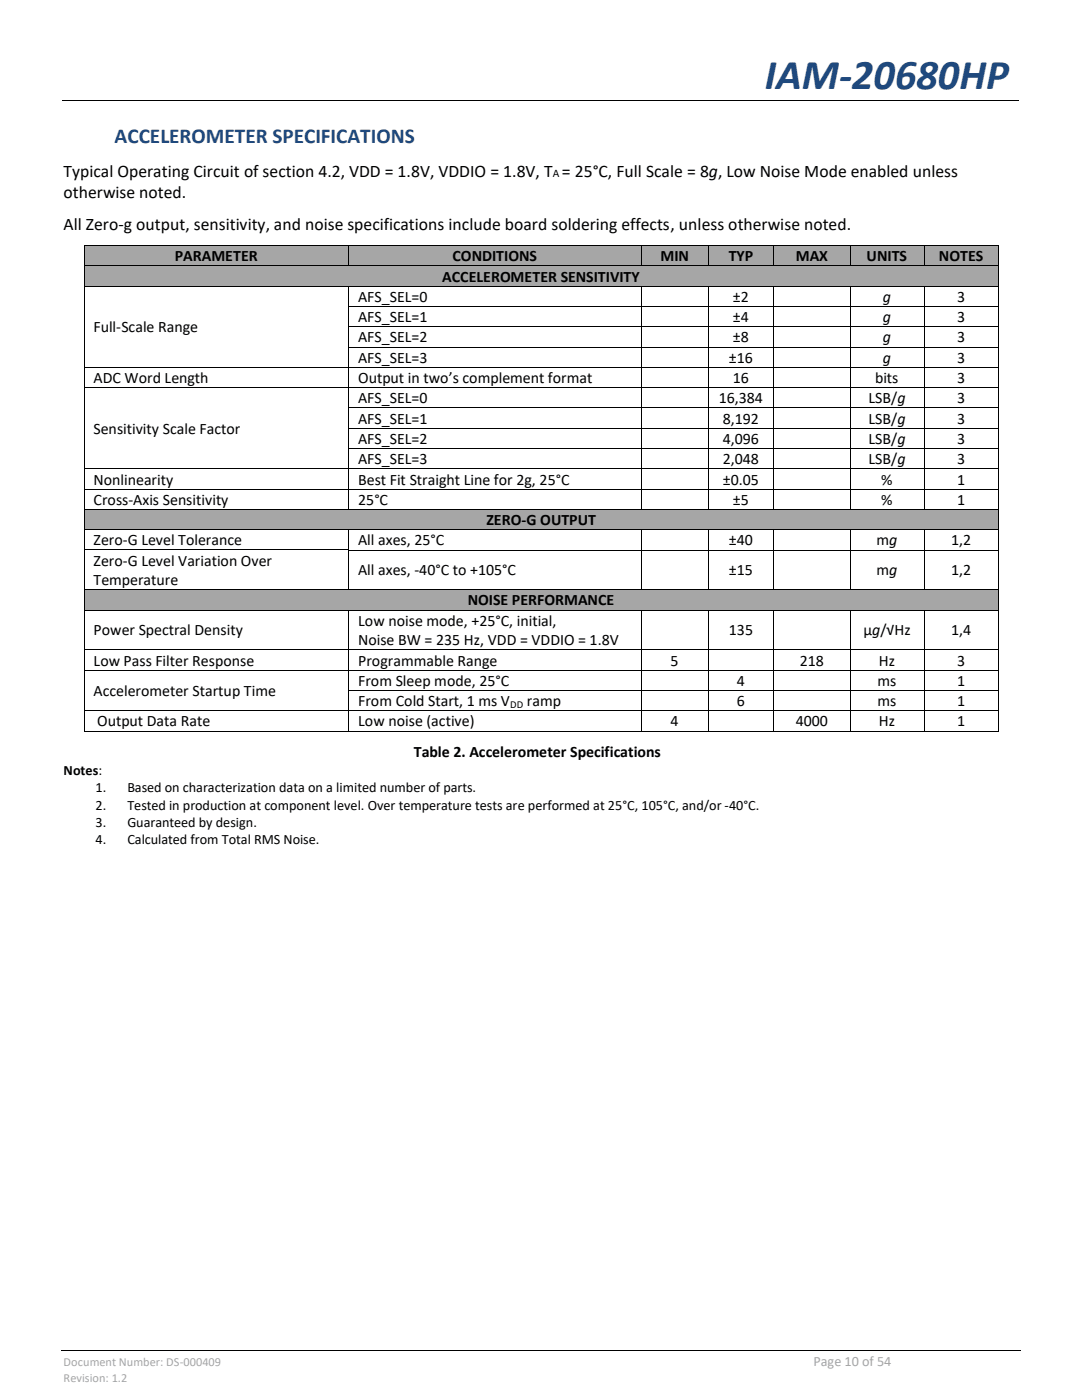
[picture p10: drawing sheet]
<svg xmlns="http://www.w3.org/2000/svg" width="216mm" height="279mm" viewBox="0 0 216 279" stroke-linecap="round" stroke-linejoin="round" font-family="sans-serif">
<defs><g id="words">
<text font-size="8.5" fill="#1f497d" x="152.6" y="17.8">IAM-20680HP</text>
<text font-size="4.2" fill="#1f497d" x="22.9" y="28.6">ACCELEROMETER SPECIFICATIONS</text>
<g font-size="3.5">
<text x="12.7" y="35.2">Typical Operating Circuit of section 4.2, VDD = 1.8V, VDDIO = 1.8V, T = 25°C, Full Scale = 8g, Low Noise Mode enabled unless</text>
<text x="12.7" y="39.5">otherwise noted.</text>
<text x="12.7" y="46">All Zero-g output, sensitivity, and noise specifications include board soldering effects, unless otherwise noted.</text>
</g>
<g font-size="3.2">
<text x="34.9" y="52.1">PARAMETER</text>
<text x="90.3" y="52.1">CONDITIONS</text>
<text x="131.8" y="52.1">MIN</text>
<text x="145.4" y="52.1">TYP</text>
<text x="158.8" y="52.1">MAX</text>
<text x="172.9" y="52.1">UNITS</text>
<text x="187.4" y="52.1">NOTES</text>
<text x="88.2" y="56.2">ACCELEROMETER SENSITIVITY</text>
<text x="71.5" y="60.2">AFS_SEL=0</text>
<text x="71.5" y="64.3">AFS_SEL=1</text>
<text x="146.2" y="60.2">±2</text>
<text x="146.2" y="64.3">±4</text>
<text x="176.1" y="60.2">g</text>
<text x="176.1" y="64.3">g</text>
<text x="191" y="60.2">3</text>
<text x="191" y="64.3">3</text>
<text x="18.7" y="66.3">Full-Scale Range</text>
<text x="71.5" y="68.3">AFS_SEL=2</text>
<text x="146.2" y="68.3">±8</text>
<text x="176.1" y="68.3">g</text>
<text x="191" y="68.3">3</text>
<text x="18.7" y="76.4">ADC Word Length</text>
<text x="71.5" y="72.4">AFS_SEL=3</text>
<text x="71.5" y="76.4">Output in two’s complement format</text>
<text x="145.4" y="72.4">±16</text>
<text x="146.2" y="76.4">16</text>
<text x="174.6" y="76.4">bits</text>
<text x="176.1" y="72.4">g</text>
<text x="191" y="72.4">3</text>
<text x="191" y="76.4">3</text>
<text x="71.5" y="80.5">AFS_SEL=0</text>
<text x="143.4" y="80.5">16,384</text>
<text x="173.3" y="80.5">LSB/g</text>
<text x="191" y="80.5">3</text>
<text x="18.7" y="86.6">Sensitivity Scale Factor</text>
<text x="71.5" y="84.5">AFS_SEL=1</text>
<text x="71.5" y="88.6">AFS_SEL=2</text>
<text x="144.2" y="84.5">8,192</text>
<text x="144.2" y="88.6">4,096</text>
<text x="173.3" y="84.5">LSB/g</text>
<text x="173.3" y="88.6">LSB/g</text>
<text x="191" y="84.5">3</text>
<text x="191" y="88.6">3</text>
<text x="71.5" y="92.6">AFS_SEL=3</text>
<text x="144.2" y="92.6">2,048</text>
<text x="173.3" y="92.6">LSB/g</text>
<text x="191" y="92.6">3</text>
<text x="18.7" y="96.7">Nonlinearity</text>
<text x="18.7" y="100.8">Cross-Axis Sensitivity</text>
<text x="71.5" y="96.7">Best Fit Straight Line for 2g, 25°C</text>
<text x="71.5" y="100.8">25°C</text>
<text x="144.3" y="96.7">±0.05</text>
<text x="146.2" y="100.8">±5</text>
<text x="175.8" y="96.7">%</text>
<text x="175.8" y="100.8">%</text>
<text x="191" y="96.7">1</text>
<text x="191" y="100.8">1</text>
<text x="97" y="104.8">ZERO-G OUTPUT</text>
<text x="18.7" y="108.9">Zero-G Level Tolerance</text>
<text x="18.7" y="112.9">Zero-G Level Variation Over</text>
<text x="71.5" y="108.9">All axes, 25°C</text>
<text x="145.4" y="108.9">±40</text>
<text x="174.9" y="108.9">mg</text>
<text x="189.8" y="108.9">1,2</text>
<text x="18.7" y="116.8">Temperature</text>
<text x="71.5" y="114.8">All axes, -40°C to +105°C</text>
<text x="145.4" y="114.8">±15</text>
<text x="174.9" y="114.8">mg</text>
<text x="189.8" y="114.8">1,2</text>
<text x="71.5" y="124.9">Low noise mode, +25°C, initial,</text>
<text x="93.3" y="120.8">NOISE PERFORMANCE</text>
<text x="18.7" y="126.8">Power Spectral Density</text>
<text x="71.5" y="128.8">Noise BW = 235 Hz, VDD = VDDIO = 1.8V</text>
<text x="145.4" y="126.8">135</text>
<text x="172.3" y="126.8">µg/√Hz</text>
<text x="189.8" y="126.8">1,4</text>
<text x="18.7" y="132.8">Low Pass Filter Response</text>
<text x="71.5" y="132.8">Programmable Range</text>
<text x="71.5" y="136.9">From Sleep mode, 25°C</text>
<text x="133.8" y="132.8">5</text>
<text x="147" y="136.9">4</text>
<text x="159.6" y="132.8">218</text>
<text x="175.1" y="136.9">ms</text>
<text x="175.4" y="132.8">Hz</text>
<text x="191" y="132.8">3</text>
<text x="191" y="136.9">1</text>
<text x="18.7" y="138.9">Accelerometer Startup Time</text>
<text x="71.5" y="140.9">From Cold Start, 1 ms V</text>
<text x="105.1" y="140.9">ramp</text>
<text x="147" y="140.9">6</text>
<text x="175.1" y="140.9">ms</text>
<text x="191" y="140.9">1</text>
<text x="19.4" y="145">Output Data Rate</text>
<text x="71.5" y="145">Low noise (active)</text>
<text x="133.8" y="145">4</text>
<text x="158.8" y="145">4000</text>
<text x="175.4" y="145">Hz</text>
<text x="191" y="145">1</text>
<text x="82.6" y="151.2">Table 2. Accelerometer Specifications</text>
</g>
<g font-size="2.8">
<text x="12.7" y="154.7">Notes:</text>
<text x="19" y="158.1">1.</text>
<text x="19" y="161.6">2.</text>
<text x="25.4" y="158.1">Based on characterization data on a limited number of parts.</text>
<text x="25.4" y="161.6">Tested in production at component level. Over temperature tests are performed at 25°C, 105°C, and/or -40°C.</text>
<text x="19" y="165">3.</text>
<text x="25.4" y="165">Guaranteed by design.</text>
<text x="19" y="168.4">4.</text>
<text x="25.4" y="168.4">Calculated from Total RMS Noise.</text>
</g>
<text font-size="2.8" fill="#a6a6a6" x="162.3" y="272.7">Page 10 of 54</text>
<g font-size="2.5" fill="#a6a6a6">
<text x="12.7" y="272.7">Document Number: DS-000409</text>
<text x="12.7" y="275.8">Revision: 1.2</text>
</g>
<text font-size="2.3" x="110.3" y="35.4">A</text>
<text font-size="2.1" x="101.8" y="141.2">DD</text>
</g></defs>
<path d="M12.4 20.2h190.8M12.2 269.6h191.5" fill="none" stroke="#000" stroke-width=".2"/>
<path d="M77.4 20.1h.1v.1h-.1z" fill-rule="evenodd" fill="#000"/>
<g fill="#a6a6a6">
<path d="M16.8 49.1h52.7v3.9h-52.7z" fill-rule="evenodd"/>
<path d="M18.7 49.1h49v3.9h-49z" fill-rule="evenodd"/>
<path d="M69.6 49.1h58.3v3.9h-58.3z" fill-rule="evenodd"/>
<path d="M71.5 49.1h54.6v3.9h-54.6z" fill-rule="evenodd"/>
<path d="M128 49.1h13.2v3.9h-13.2z" fill-rule="evenodd"/>
<path d="M129.9 49.1h9.5v3.9h-9.5z" fill-rule="evenodd"/>
<path d="M141.3 49.1h13.1v3.9h-13.1z" fill-rule="evenodd"/>
<path d="M143.2 49.1h9.3v3.9h-9.3z" fill-rule="evenodd"/>
<path d="M154.4 49.1h15.2v3.9h-15.2z" fill-rule="evenodd"/>
<path d="M156.3 49.1h11.4v3.9h-11.4z" fill-rule="evenodd"/>
<path d="M169.6 49.1h14.8v3.9h-14.8z" fill-rule="evenodd"/>
<path d="M171.5 49.1h11v3.9h-11z" fill-rule="evenodd"/>
<path d="M184.4 49.1h14.8v3.9h-14.8z" fill-rule="evenodd"/>
<path d="M186.3 49.1h11v3.9h-11z" fill-rule="evenodd"/>
</g>
<g fill="#000">
<path d="M16.7 49l.1 .1z" fill-rule="evenodd"/>
<path d="M16.7 49l.1 .1z" fill-rule="evenodd"/>
<path d="M69.5 49l.1 .1z" fill-rule="evenodd"/>
<path d="M127.9 49l.1 .1z" fill-rule="evenodd"/>
<path d="M141.2 49l.1 .1z" fill-rule="evenodd"/>
<path d="M154.4 49l.1 .1z" fill-rule="evenodd"/>
<path d="M169.6 49l.1 .1z" fill-rule="evenodd"/>
<path d="M184.4 49v.1z" fill-rule="evenodd"/>
<path d="M199.2 49l.1 .1z" fill-rule="evenodd"/>
<path d="M199.2 49l.1 .1z" fill-rule="evenodd"/>
</g>
<g fill="none" stroke="#000" stroke-width=".2">
<path d="M16.8 49.1v3.9M16.8 49h52.7M69.6 49.1v3.9M69.6 49h58.3M128 49.1v3.9M128 49h13.2M141.3 49.1v3.9M141.3 49h13.1M154.4 49.1v3.9M154.5 49h15.1M169.6 49.1v3.9M169.7 49h14.7"/>
<path d="M184.4 49.1v3.9M184.4 49h14.8M199.2 49.1v3.9"/>
</g>
<g fill="#a6a6a6">
<path d="M16.8 53.1h182.3v3.9h-182.3z" fill-rule="evenodd"/>
<path d="M18.7 53.1h178.6v3.9h-178.6z" fill-rule="evenodd"/>
</g>
<g fill="#000">
<path d="M16.7 53h.1v.1h-.1z" fill-rule="evenodd"/>
<path d="M16.7 53h.1v.1h-.1z" fill-rule="evenodd"/>
<path d="M16.7 57h.1v.2h-.1z" fill-rule="evenodd"/>
<path d="M16.8 53h.2v.1h-.2z" fill-rule="evenodd"/>
<path d="M69.5 57h.2v.2h-.2z" fill-rule="evenodd"/>
<path d="M69.5 53h.2v.1h-.2z" fill-rule="evenodd"/>
<path d="M127.9 57h.1v.2h-.1z" fill-rule="evenodd"/>
<path d="M127.9 53h.2v.1h-.2z" fill-rule="evenodd"/>
<path d="M141.2 57h.2v.2h-.2z" fill-rule="evenodd"/>
<path d="M141.2 53h.2v.1h-.2z" fill-rule="evenodd"/>
<path d="M154.3 57h.2v.2h-.2z" fill-rule="evenodd"/>
<path d="M154.4 53h.1v.1h-.1z" fill-rule="evenodd"/>
<path d="M169.5 57h.2v.2h-.2z" fill-rule="evenodd"/>
<path d="M169.6 53h.1v.1h-.1z" fill-rule="evenodd"/>
<path d="M184.3 57h.2v.2h-.2z" fill-rule="evenodd"/>
<path d="M184.4 53h.1v.1h-.1z" fill-rule="evenodd"/>
<path d="M199.1 53h.2v.1h-.2z" fill-rule="evenodd"/>
<path d="M199.1 57h.2v.2h-.2z" fill-rule="evenodd"/>
<path d="M16.7 61.1h.1v.1h-.1z" fill-rule="evenodd"/>
<path d="M16.7 65.1h.1v.2h-.1z" fill-rule="evenodd"/>
<path d="M16.7 69.2h.1v.1h-.1z" fill-rule="evenodd"/>
<path d="M16.7 73.2h.1v.2h-.1z" fill-rule="evenodd"/>
<path d="M16.7 77.3h.1v.1h-.1z" fill-rule="evenodd"/>
<path d="M69.5 61.1h.2v.1h-.2z" fill-rule="evenodd"/>
<path d="M69.5 65.1h.2v.2h-.2z" fill-rule="evenodd"/>
<path d="M69.5 69.2h.2v.1h-.2z" fill-rule="evenodd"/>
<path d="M69.5 73.2h.2v.2h-.2z" fill-rule="evenodd"/>
<path d="M69.5 77.3h.2v.1h-.2z" fill-rule="evenodd"/>
<path d="M127.9 61.1h.1v.1h-.1z" fill-rule="evenodd"/>
<path d="M127.9 65.1h.1v.2h-.1z" fill-rule="evenodd"/>
<path d="M127.9 69.2h.1v.1h-.1z" fill-rule="evenodd"/>
<path d="M127.9 73.2h.1v.2h-.1z" fill-rule="evenodd"/>
<path d="M127.9 77.3h.1v.1h-.1z" fill-rule="evenodd"/>
<path d="M141.2 61.1h.2v.1h-.2z" fill-rule="evenodd"/>
<path d="M141.2 65.1h.2v.2h-.2z" fill-rule="evenodd"/>
<path d="M141.2 69.2h.2v.1h-.2z" fill-rule="evenodd"/>
<path d="M141.2 73.2h.2v.2h-.2z" fill-rule="evenodd"/>
<path d="M141.2 77.3h.2v.1h-.2z" fill-rule="evenodd"/>
<path d="M154.3 61.1h.2v.1h-.2z" fill-rule="evenodd"/>
<path d="M154.3 65.1h.2v.2h-.2z" fill-rule="evenodd"/>
<path d="M154.3 69.2h.2v.1h-.2z" fill-rule="evenodd"/>
<path d="M154.3 73.2h.2v.2h-.2z" fill-rule="evenodd"/>
<path d="M154.3 77.3h.2v.1h-.2z" fill-rule="evenodd"/>
<path d="M169.5 61.1h.2v.1h-.2z" fill-rule="evenodd"/>
<path d="M169.5 65.1h.2v.2h-.2z" fill-rule="evenodd"/>
<path d="M169.5 69.2h.2v.1h-.2z" fill-rule="evenodd"/>
<path d="M169.5 73.2h.2v.2h-.2z" fill-rule="evenodd"/>
<path d="M169.5 77.3h.2v.1h-.2z" fill-rule="evenodd"/>
<path d="M184.3 61.1h.2v.1h-.2z" fill-rule="evenodd"/>
<path d="M184.3 65.1h.2v.2h-.2z" fill-rule="evenodd"/>
<path d="M184.3 69.2h.2v.1h-.2z" fill-rule="evenodd"/>
<path d="M184.3 73.2h.2v.2h-.2z" fill-rule="evenodd"/>
<path d="M184.3 77.3h.2v.1h-.2z" fill-rule="evenodd"/>
<path d="M199.1 61.1h.2v.1h-.2z" fill-rule="evenodd"/>
<path d="M199.1 65.1h.2v.2h-.2z" fill-rule="evenodd"/>
<path d="M199.1 69.2h.2v.1h-.2z" fill-rule="evenodd"/>
<path d="M199.1 73.2h.2v.2h-.2z" fill-rule="evenodd"/>
<path d="M199.1 77.3h.2v.1h-.2z" fill-rule="evenodd"/>
<path d="M16.7 81.3h.1v.2h-.1z" fill-rule="evenodd"/>
<path d="M16.7 85.4h.1v.2h-.1z" fill-rule="evenodd"/>
<path d="M16.7 89.4h.1v.2h-.1z" fill-rule="evenodd"/>
<path d="M16.7 93.5h.1v.2h-.1z" fill-rule="evenodd"/>
<path d="M16.7 97.6h.1v.1h-.1z" fill-rule="evenodd"/>
<path d="M69.5 81.3h.2v.2h-.2z" fill-rule="evenodd"/>
<path d="M69.5 85.4h.2v.2h-.2z" fill-rule="evenodd"/>
<path d="M69.5 89.4h.2v.2h-.2z" fill-rule="evenodd"/>
<path d="M69.5 93.5h.2v.2h-.2z" fill-rule="evenodd"/>
<path d="M69.5 97.6h.2v.1h-.2z" fill-rule="evenodd"/>
<path d="M127.9 81.3h.1v.2h-.1z" fill-rule="evenodd"/>
<path d="M127.9 85.4h.1v.2h-.1z" fill-rule="evenodd"/>
<path d="M127.9 89.4h.1v.2h-.1z" fill-rule="evenodd"/>
<path d="M127.9 93.5h.1v.2h-.1z" fill-rule="evenodd"/>
<path d="M127.9 97.6h.1v.1h-.1z" fill-rule="evenodd"/>
<path d="M141.2 81.3h.2v.2h-.2z" fill-rule="evenodd"/>
<path d="M141.2 85.4h.2v.2h-.2z" fill-rule="evenodd"/>
<path d="M141.2 89.4h.2v.2h-.2z" fill-rule="evenodd"/>
<path d="M141.2 93.5h.2v.2h-.2z" fill-rule="evenodd"/>
<path d="M141.2 97.6h.2v.1h-.2z" fill-rule="evenodd"/>
<path d="M154.3 81.3h.2v.2h-.2z" fill-rule="evenodd"/>
<path d="M154.3 85.4h.2v.2h-.2z" fill-rule="evenodd"/>
<path d="M154.3 89.4h.2v.2h-.2z" fill-rule="evenodd"/>
<path d="M154.3 93.5h.2v.2h-.2z" fill-rule="evenodd"/>
<path d="M154.3 97.6h.2v.1h-.2z" fill-rule="evenodd"/>
<path d="M169.5 81.3h.2v.2h-.2z" fill-rule="evenodd"/>
<path d="M169.5 85.4h.2v.2h-.2z" fill-rule="evenodd"/>
<path d="M169.5 89.4h.2v.2h-.2z" fill-rule="evenodd"/>
<path d="M169.5 93.5h.2v.2h-.2z" fill-rule="evenodd"/>
<path d="M169.5 97.6h.2v.1h-.2z" fill-rule="evenodd"/>
<path d="M184.3 81.3h.2v.2h-.2z" fill-rule="evenodd"/>
<path d="M184.3 85.4h.2v.2h-.2z" fill-rule="evenodd"/>
<path d="M184.3 89.4h.2v.2h-.2z" fill-rule="evenodd"/>
<path d="M184.3 93.5h.2v.2h-.2z" fill-rule="evenodd"/>
<path d="M184.3 97.6h.2v.1h-.2z" fill-rule="evenodd"/>
<path d="M199.1 81.3h.2v.2h-.2z" fill-rule="evenodd"/>
<path d="M199.1 85.4h.2v.2h-.2z" fill-rule="evenodd"/>
<path d="M199.1 89.4h.2v.2h-.2z" fill-rule="evenodd"/>
<path d="M199.1 93.5h.2v.2h-.2z" fill-rule="evenodd"/>
<path d="M199.1 97.6h.2v.1h-.2z" fill-rule="evenodd"/>
</g>
<g fill="none" stroke="#000" stroke-width=".2">
<path d="M16.8 53.1v3.9M16.8 57.2v3.9M16.8 57.1h52.7M17 53.1h52.5M69.6 57.2v3.9M69.7 57.1h58.2M69.7 53.1h58.2M128 57.2v3.9M128 57.1h13.2M128.1 53.1h13.1M141.3 57.2v3.9M141.4 57.1h12.9"/>
<path d="M141.4 53.1h13M154.4 57.2v3.9M154.5 57.1h15M154.5 53.1h15.1M169.6 57.2v3.9M169.7 57.1h14.6M169.7 53.1h14.7M184.4 57.2v3.9M184.5 57.1h14.6M184.5 53.1h14.6M199.2 53.1v3.9M199.2 57.2v3.9"/>
<path d="M16.8 61.2v3.9M16.8 65.3v3.9M16.8 69.3v3.9M16.8 73.4v3.9M16.8 77.4v3.9M16.8 73.3h52.7M16.8 77.4h52.7M69.6 61.2v3.9M69.6 65.3v3.9M69.6 69.3v3.9M69.6 73.4v3.9M69.6 77.4v3.9"/>
<path d="M69.7 61.1h58.2M69.7 65.2h58.2M69.7 69.3h58.2M69.7 73.3h58.2M69.7 77.4h58.2M128 61.2v3.9M128 65.3v3.9M128 69.3v3.9M128 73.4v3.9M128 77.4v3.9M128 61.1h13.2M128 65.2h13.2"/>
<path d="M128 69.3h13.2M128 73.3h13.2M128 77.4h13.2M141.3 61.2v3.9M141.3 65.3v3.9M141.3 69.3v3.9M141.3 73.4v3.9M141.3 77.4v3.9M141.4 61.1h12.9M141.4 65.2h12.9M141.4 69.3h12.9M141.4 73.3h12.9"/>
<path d="M141.4 77.4h12.9M154.4 61.2v3.9M154.4 65.3v3.9M154.4 69.3v3.9M154.4 73.4v3.9M154.4 77.4v3.9M154.5 61.1h15M154.5 65.2h15M154.5 69.3h15M154.5 73.3h15M154.5 77.4h15M169.6 61.2v3.9"/>
<path d="M169.6 65.3v3.9M169.6 69.3v3.9M169.6 73.4v3.9M169.6 77.4v3.9M169.7 61.1h14.6M169.7 65.2h14.6M169.7 69.3h14.6M169.7 73.3h14.6M169.7 77.4h14.6M184.4 61.2v3.9M184.4 65.3v3.9M184.4 69.3v3.9"/>
<path d="M184.4 73.4v3.9M184.4 77.4v3.9M184.5 61.1h14.6M184.5 65.2h14.6M184.5 69.3h14.6M184.5 73.3h14.6M184.5 77.4h14.6M199.2 61.2v3.9M199.2 65.3v3.9M199.2 69.3v3.9M199.2 73.4v3.9M199.2 77.4v3.9"/>
<path d="M16.8 81.5v3.9M16.8 85.6v3.8M16.8 89.6v3.9M16.8 93.7v3.9M16.8 97.7v3.9M16.8 93.6h52.7M16.8 97.6h52.7M69.6 81.5v3.9M69.6 85.6v3.8M69.6 89.6v3.9M69.6 93.7v3.9M69.6 97.7v3.9"/>
<path d="M69.7 81.4h58.2M69.7 85.5h58.2M69.7 89.5h58.2M69.7 93.6h58.2M69.7 97.6h58.2M128 81.5v3.9M128 85.6v3.8M128 89.6v3.9M128 93.7v3.9M128 97.7v3.9M128 81.4h13.2M128 85.5h13.2"/>
<path d="M128 89.5h13.2M128 93.6h13.2M128 97.6h13.2M141.3 81.5v3.9M141.3 85.6v3.8M141.3 89.6v3.9M141.3 93.7v3.9M141.3 97.7v3.9M141.4 81.4h12.9M141.4 85.5h12.9M141.4 89.5h12.9M141.4 93.6h12.9"/>
<path d="M141.4 97.6h12.9M154.4 81.5v3.9M154.4 85.6v3.8M154.4 89.6v3.9M154.4 93.7v3.9M154.4 97.7v3.9M154.5 81.4h15M154.5 85.5h15M154.5 89.5h15M154.5 93.6h15M154.5 97.6h15M169.6 81.5v3.9"/>
<path d="M169.6 85.6v3.8M169.6 89.6v3.9M169.6 93.7v3.9M169.6 97.7v3.9M169.7 81.4h14.6M169.7 85.5h14.6M169.7 89.5h14.6M169.7 93.6h14.6M169.7 97.6h14.6M184.4 81.5v3.9M184.4 85.6v3.8M184.4 89.6v3.9"/>
<path d="M184.4 93.7v3.9M184.4 97.7v3.9M184.5 81.4h14.6M184.5 85.5h14.6M184.5 89.5h14.6M184.5 93.6h14.6M184.5 97.6h14.6M199.2 81.5v3.9M199.2 85.6v3.8M199.2 89.6v3.9M199.2 93.7v3.9M199.2 97.7v3.9"/>
</g>
<g fill="#a6a6a6">
<path d="M16.8 101.8h182.3v3.8h-182.3z" fill-rule="evenodd"/>
<path d="M18.7 101.8h178.6v3.8h-178.6z" fill-rule="evenodd"/>
</g>
<g fill="#000">
<path d="M16.7 101.6h.1v.2h-.1z" fill-rule="evenodd"/>
<path d="M16.7 105.6h.1v.2h-.1z" fill-rule="evenodd"/>
<path d="M16.7 109.7h.1v.2h-.1z" fill-rule="evenodd"/>
<path d="M69.5 101.6h.2v.2h-.2z" fill-rule="evenodd"/>
<path d="M69.5 105.6h.2v.2h-.2z" fill-rule="evenodd"/>
<path d="M69.5 109.7h.2v.2h-.2z" fill-rule="evenodd"/>
<path d="M127.9 101.6h.1v.2h-.1z" fill-rule="evenodd"/>
<path d="M127.9 105.6h.1v.2h-.1z" fill-rule="evenodd"/>
<path d="M127.9 109.7h.1v.2h-.1z" fill-rule="evenodd"/>
<path d="M141.2 101.6h.2v.2h-.2z" fill-rule="evenodd"/>
<path d="M141.2 105.6h.2v.2h-.2z" fill-rule="evenodd"/>
<path d="M141.2 109.7h.2v.2h-.2z" fill-rule="evenodd"/>
<path d="M154.3 101.6h.2v.2h-.2z" fill-rule="evenodd"/>
<path d="M154.3 105.6h.2v.2h-.2z" fill-rule="evenodd"/>
<path d="M154.3 109.7h.2v.2h-.2z" fill-rule="evenodd"/>
<path d="M169.5 101.6h.2v.2h-.2z" fill-rule="evenodd"/>
<path d="M169.5 105.6h.2v.2h-.2z" fill-rule="evenodd"/>
<path d="M169.5 109.7h.2v.2h-.2z" fill-rule="evenodd"/>
<path d="M184.3 101.6h.2v.2h-.2z" fill-rule="evenodd"/>
<path d="M184.3 105.6h.2v.2h-.2z" fill-rule="evenodd"/>
<path d="M184.3 109.7h.2v.2h-.2z" fill-rule="evenodd"/>
<path d="M199.1 101.6h.2v.2h-.2z" fill-rule="evenodd"/>
<path d="M199.1 105.6h.2v.2h-.2z" fill-rule="evenodd"/>
<path d="M199.1 109.7h.2v.2h-.2z" fill-rule="evenodd"/>
</g>
<g fill="none" stroke="#000" stroke-width=".2">
<path d="M16.8 101.8v3.8M16.8 105.8v3.9M16.8 109.9v7.7M16.8 101.7h52.7M16.8 105.7h52.7M16.8 109.7h52.7M69.6 105.8v3.9M69.6 109.9v7.7M69.7 101.7h58.2M69.7 105.7h58.2M69.7 109.8h58.2M128 105.8v3.9"/>
<path d="M128 109.9v7.7M128 101.7h13.2M128 105.7h13.2M128 109.8h13.2M141.3 105.8v3.9M141.3 109.9v7.7M141.4 101.7h12.9M141.4 105.7h12.9M141.4 109.8h12.9M154.4 105.8v3.9M154.4 109.9v7.7M154.5 101.7h15"/>
<path d="M154.5 105.7h15M154.5 109.8h15M169.6 105.8v3.9M169.6 109.9v7.7M169.7 101.7h14.6M169.7 105.7h14.6M169.7 109.8h14.6M184.4 105.8v3.9M184.4 109.9v7.7M184.5 101.7h14.6M184.5 105.7h14.6M184.5 109.8h14.6"/>
<path d="M199.2 101.8v3.8M199.2 105.8v3.9M199.2 109.9v7.7"/>
</g>
<g fill="#a6a6a6">
<path d="M16.8 117.8h182.3v3.9h-182.3z" fill-rule="evenodd"/>
<path d="M18.7 117.8h178.6v3.9h-178.6z" fill-rule="evenodd"/>
</g>
<g fill="#000">
<path d="M16.7 117.6h.1v.2h-.1z" fill-rule="evenodd"/>
<path d="M69.5 117.6h.2v.2h-.2z" fill-rule="evenodd"/>
<path d="M127.9 117.6h.1v.2h-.1z" fill-rule="evenodd"/>
<path d="M141.2 117.6h.2v.2h-.2z" fill-rule="evenodd"/>
<path d="M154.3 117.6h.2v.2h-.2z" fill-rule="evenodd"/>
<path d="M169.5 117.6h.2v.2h-.2z" fill-rule="evenodd"/>
<path d="M184.3 117.6h.2v.2h-.2z" fill-rule="evenodd"/>
<path d="M199.1 117.6h.2v.2h-.2z" fill-rule="evenodd"/>
<path d="M16.7 121.7h.1v.2h-.1z" fill-rule="evenodd"/>
<path d="M16.7 129.6h.1v.2h-.1z" fill-rule="evenodd"/>
<path d="M16.7 133.7h.1v.1h-.1z" fill-rule="evenodd"/>
<path d="M16.7 137.7h.1v.2h-.1z" fill-rule="evenodd"/>
<path d="M69.5 121.7h.2v.2h-.2z" fill-rule="evenodd"/>
<path d="M69.5 129.6h.2v.2h-.2z" fill-rule="evenodd"/>
<path d="M69.5 133.7h.2v.1h-.2z" fill-rule="evenodd"/>
<path d="M69.5 137.7h.2v.2h-.2z" fill-rule="evenodd"/>
<path d="M127.9 121.7h.1v.2h-.1z" fill-rule="evenodd"/>
<path d="M127.9 129.6h.1v.2h-.1z" fill-rule="evenodd"/>
<path d="M127.9 133.7h.1v.1h-.1z" fill-rule="evenodd"/>
<path d="M127.9 137.7h.1v.2h-.1z" fill-rule="evenodd"/>
<path d="M141.2 121.7h.2v.2h-.2z" fill-rule="evenodd"/>
<path d="M141.2 129.6h.2v.2h-.2z" fill-rule="evenodd"/>
<path d="M141.2 133.7h.2v.1h-.2z" fill-rule="evenodd"/>
<path d="M141.2 137.7h.2v.2h-.2z" fill-rule="evenodd"/>
<path d="M154.3 121.7h.2v.2h-.2z" fill-rule="evenodd"/>
<path d="M154.3 129.6h.2v.2h-.2z" fill-rule="evenodd"/>
<path d="M154.3 133.7h.2v.1h-.2z" fill-rule="evenodd"/>
<path d="M154.3 137.7h.2v.2h-.2z" fill-rule="evenodd"/>
<path d="M169.5 121.7h.2v.2h-.2z" fill-rule="evenodd"/>
<path d="M169.5 129.6h.2v.2h-.2z" fill-rule="evenodd"/>
<path d="M169.5 133.7h.2v.1h-.2z" fill-rule="evenodd"/>
<path d="M169.5 137.7h.2v.2h-.2z" fill-rule="evenodd"/>
<path d="M184.3 121.7h.2v.2h-.2z" fill-rule="evenodd"/>
<path d="M184.3 129.6h.2v.2h-.2z" fill-rule="evenodd"/>
<path d="M184.3 133.7h.2v.1h-.2z" fill-rule="evenodd"/>
<path d="M184.3 137.7h.2v.2h-.2z" fill-rule="evenodd"/>
<path d="M199.1 121.7h.2v.2h-.2z" fill-rule="evenodd"/>
<path d="M199.1 129.6h.2v.2h-.2z" fill-rule="evenodd"/>
<path d="M199.1 133.7h.2v.1h-.2z" fill-rule="evenodd"/>
<path d="M199.1 137.7h.2v.2h-.2z" fill-rule="evenodd"/>
<path d="M16.7 141.7h.1v.2h-.1z" fill-rule="evenodd"/>
<path d="M16.7 145.8h.1v.2h-.1z" fill-rule="evenodd"/>
<path d="M16.7 145.8h.1v.2h-.1z" fill-rule="evenodd"/>
<path d="M69.5 141.7h.2v.2h-.2z" fill-rule="evenodd"/>
<path d="M69.5 145.8h.2v.2h-.2z" fill-rule="evenodd"/>
<path d="M127.9 141.7h.1v.2h-.1z" fill-rule="evenodd"/>
<path d="M127.9 145.8h.1v.2h-.1z" fill-rule="evenodd"/>
<path d="M141.2 141.7h.2v.2h-.2z" fill-rule="evenodd"/>
<path d="M141.2 145.8h.2v.2h-.2z" fill-rule="evenodd"/>
<path d="M154.3 141.7h.2v.2h-.2z" fill-rule="evenodd"/>
<path d="M154.3 145.8h.2v.2h-.2z" fill-rule="evenodd"/>
<path d="M169.5 141.7h.2v.2h-.2z" fill-rule="evenodd"/>
<path d="M169.5 145.8h.2v.2h-.2z" fill-rule="evenodd"/>
<path d="M184.3 141.7h.2v.2h-.2z" fill-rule="evenodd"/>
<path d="M184.3 145.8h.2v.2h-.2z" fill-rule="evenodd"/>
<path d="M199.1 141.7h.2v.2h-.2z" fill-rule="evenodd"/>
<path d="M199.1 145.8h.2v.2h-.2z" fill-rule="evenodd"/>
<path d="M199.1 145.8h.2v.2h-.2z" fill-rule="evenodd"/>
</g>
<g fill="none" stroke="#000" stroke-width=".2">
<path d="M16.8 117.8v3.9M16.8 117.7h52.7M69.7 117.7h58.2M128 117.7h13.2M141.4 117.7h12.9M154.5 117.7h15M169.7 117.7h14.6M184.5 117.7h14.6M199.2 117.8v3.9M16.8 121.9v7.7M16.8 129.8v3.9M16.8 133.8v3.9"/>
<path d="M16.8 137.9v3.8M16.8 121.8h52.7M16.8 129.7h52.7M16.8 133.7h52.7M69.6 121.9v7.7M69.6 129.8v3.9M69.6 133.8v3.9M69.6 137.9v3.8M69.7 121.8h58.2M69.7 129.7h58.2M69.7 133.7h58.2M69.7 137.8h58.2"/>
<path d="M128 121.9v7.7M128 129.8v3.9M128 133.8v3.9M128 137.9v3.8M128 121.8h13.2M128 129.7h13.2M128 133.7h13.2M128 137.8h13.2M141.3 121.9v7.7M141.3 129.8v3.9M141.3 133.8v3.9M141.3 137.9v3.8"/>
<path d="M141.4 121.8h12.9M141.4 129.7h12.9M141.4 133.7h12.9M141.4 137.8h12.9M154.4 121.9v7.7M154.4 129.8v3.9M154.4 133.8v3.9M154.4 137.9v3.8M154.5 121.8h15M154.5 129.7h15M154.5 133.7h15M154.5 137.8h15"/>
<path d="M169.6 121.9v7.7M169.6 129.8v3.9M169.6 133.8v3.9M169.6 137.9v3.8M169.7 121.8h14.6M169.7 129.7h14.6M169.7 133.7h14.6M169.7 137.8h14.6M184.4 121.9v7.7M184.4 129.8v3.9M184.4 133.8v3.9M184.4 137.9v3.8"/>
<path d="M184.5 121.8h14.6M184.5 129.7h14.6M184.5 133.7h14.6M184.5 137.8h14.6M199.2 121.9v7.7M199.2 129.8v3.9M199.2 133.8v3.9M199.2 137.9v3.8M16.8 141.9v3.9M16.8 141.8h52.7M16.8 145.9h52.7M69.6 141.9v3.9"/>
<path d="M69.7 141.8h58.2M69.7 145.9h58.2M128 141.9v3.9M128 141.8h13.2M128 145.9h13.2M141.3 141.9v3.9M141.4 141.8h12.9M141.4 145.9h12.9M154.4 141.9v3.9M154.5 141.8h15M154.5 145.9h15M169.6 141.9v3.9"/>
<path d="M169.7 141.8h14.6M169.7 145.9h14.6M184.4 141.9v3.9M184.5 141.8h14.6M184.5 145.9h14.6M199.2 141.9v3.9"/>
</g>
<use href="#words"/>
</svg>
